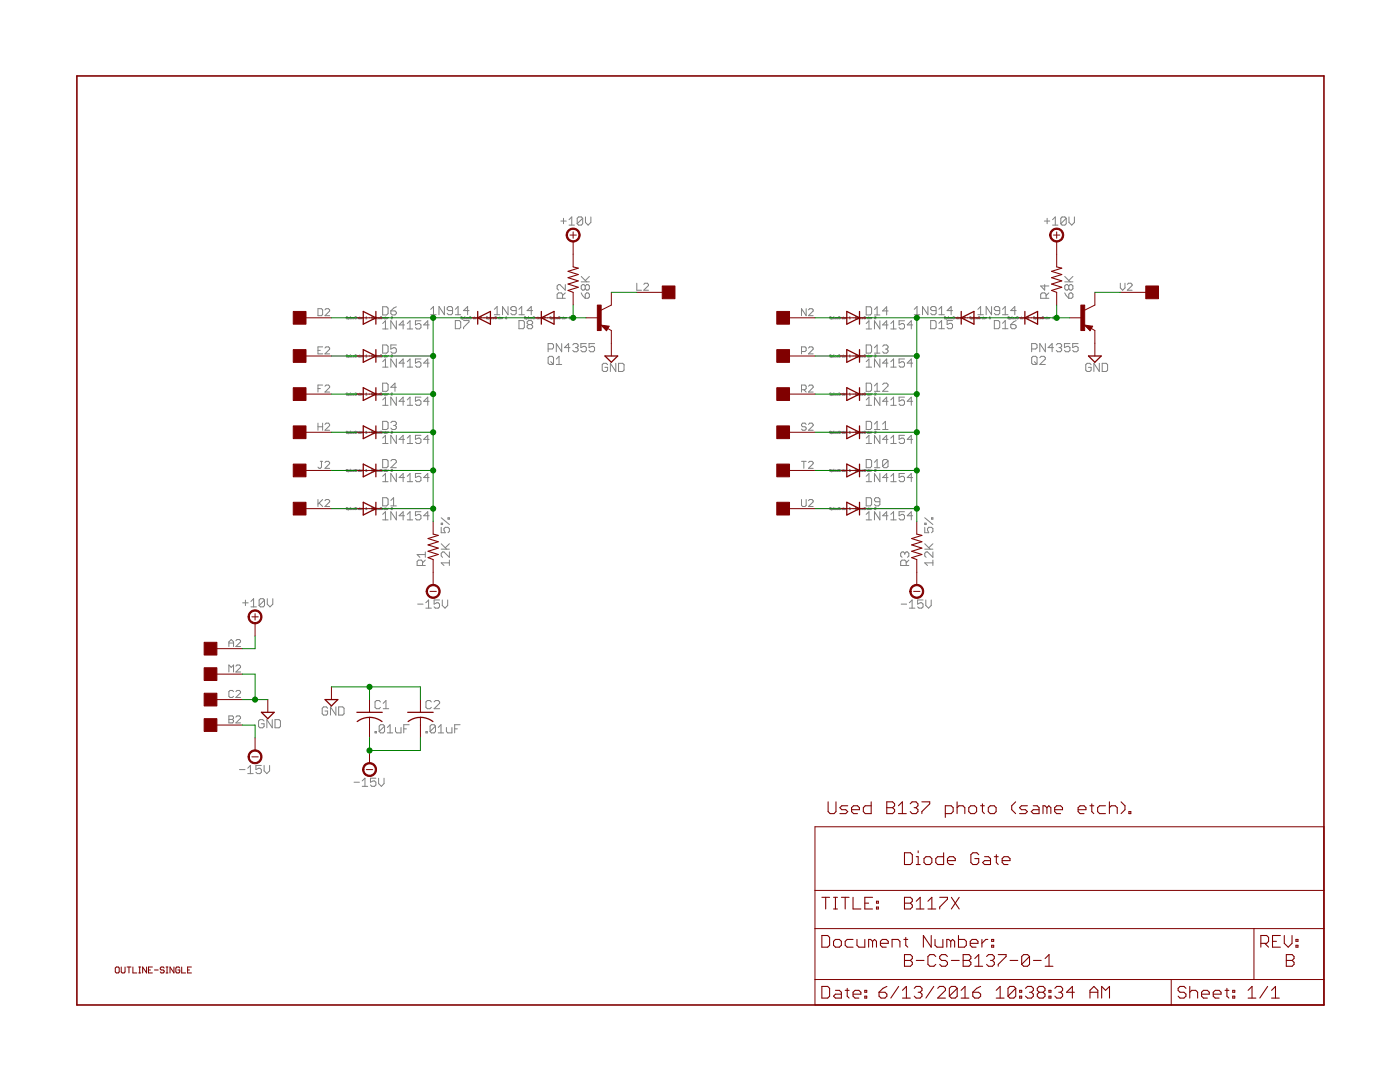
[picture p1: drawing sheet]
<svg xmlns="http://www.w3.org/2000/svg" width="279mm" height="216mm" viewBox="0 0 279 216" stroke-linecap="round" stroke-linejoin="round" font-family="sans-serif">
<g fill="none" stroke="#808080" stroke-width=".2">
<path d="M111.9 44.1h1.1M112.3 59.5v-.8l-.3-.3h-.5l-.3 .3v.8h1.6M112.5 43.6v1M112.8 56.8v1.1l-1.1-1.1h-.2l-.3 .3v.5l.3 .3M112.8 58.4l-.5 .6M113.6 43.8l.5-.5v1.6M113.6 44.9h1M116 58.4l.2 .6 .6 .5M116 56.2h1.6M116 55.2l1.1 1M116.3 43.6v1l-.3 .3h-.5l-.3-.3M116.3 43.6l-.3-.3h-.5l-.3 .3v1"/>
<path d="M116.3 43.6l-1.1 1M116.8 57.1l.3-.3h.2l.3 .3v.5l-.3 .3h-.2l-.3-.3M116.8 57.1l-.3-.3h-.3l-.2 .3v.5l.2 .3h.3l.3-.3M116.8 58.7l.3-.3h.2l.3 .3v.5l-.3 .3h-.5zM116.8 57.1v.5M116.8 43.3v1.1l.6 .5 .5-.5v-1.1M117.6 55.2l-.8 .8M127.1 56.5v1.4h.9M128.5 56.7l.2-.2h.5l.2 .2v.3l-.9 .9h.9M208.4 44.1h1.1M208.5 56.8v1.1l-.8-.8h1.6M208.8 59.5v-.8l-.3-.3h-.5l-.3 .3v.8h1.6"/>
<path d="M209 43.6v1M209.3 58.4l-.5 .6M210.1 44.9h1M210.1 43.8l.5-.5v1.6M212.5 56.2h1.6M212.5 58.4l.8 1.1M212.5 55.2l1.1 1M212.8 43.6v1l-.3 .3h-.5l-.3-.3M212.8 43.6l-.3-.3h-.5l-.3 .3v1M212.8 43.6l-1.1 1M213.3 57.1l.3-.3h.2l.3 .3v.5l-.3 .3h-.2l-.3-.3M213.3 57.1l-.3-.3h-.2l-.3 .3v.5l.3 .3h.2l.3-.3"/>
<path d="M213.3 58.7l.3-.3h.2l.3 .3v.5l-.3 .3h-.5zM213.3 57.1v.5M213.3 43.3v1.1l.6 .5 .5-.5v-1.1M214.1 55.2l-.8 .8M223.6 56.5v.9l.4 .5 .5-.5v-.9M225 56.7l.2-.2h.5l.2 .2v.3l-.9 .9h.9M63.5 61.6h.7l.2 .2v1l-.2 .2h-.7zM63.5 77.5h.4M63.5 69.9h.4M64.4 76.8h-.9v1.4M64.4 69.2h-.9v1.4h.9M64.9 61.8l.2-.2h.5l.2 .2v.3l-.9 .9h.9"/>
<path d="M64.9 77.1l.2-.3h.5l.2 .3v.2l-.9 .9h.9M64.9 69.4l.2-.2h.5l.2 .2v.3l-.9 .9h.9M69.4 63.3h-.3l.3 .2-.1 .1-.2-.1M69.4 70.9l-.2-.1-.1 .2 .3 .2h-.3M69.4 78.5l-.2-.1-.1 .2 .3 .2h-.3M69.5 63.6l.2-.1v-.1h-.2v.3M69.5 71.2h.2v-.2h-.2v.4M69.5 78.8h.2v-.2h-.2v.4M69.8 63.4l.1 .2M69.8 71l.1 .2M69.8 78.6l.1 .2M69.8 78.8h.2"/>
<path d="M69.8 71.2h.2M69.8 63.6h.2M69.9 63.2h.1M69.9 70.8h.1M69.9 78.4h.1M70.4 63.4h-.3l.1 .2h.2M70.4 71h-.3l.1 .2h.2M70.4 78.6h-.3l.1 .2h.2M70.5 63.5h.2v-.1h-.2l.2 .2M70.5 71.1h.2v-.1h-.2l.2 .2M70.5 78.7h.2v-.1h-.2l.2 .2M70.8 63.3h.3l-.1 .3-.2-.1z"/>
<path d="M70.9 70.8l.2 .1-.1 .3h-.2zM70.9 78.4l.2 .1-.1 .3h-.2zM71.2 63.4v.2M71.2 71v.2M71.2 78.6v.2M71.4 78.6l-.2 .1M71.4 71l-.2 .1M71.4 63.4l-.2 .1M71.8 63.2v.4l-.3-.1 .1-.1h.2M71.8 70.8v.4h-.2l-.1-.2h.3M71.8 78.4v.4h-.2l-.1-.2h.3M71.9 63.5h.3l-.1-.1h-.2l.2 .2"/>
<path d="M71.9 71.1h.3l-.1-.1h-.2l.2 .2M71.9 78.7h.3l-.1-.1h-.2l.2 .2M72.3 63.4v.2M72.3 71v.2M72.3 78.6v.2M72.5 78.6l-.2 .1M72.5 71l-.2 .1M72.5 63.4l-.2 .1M73 63.4l.1-.2v.4M73 71l.1-.2v.4M73 78.6l.1-.2v.4M73 78.8h.2"/>
<path d="M73 71.2h.2M73 63.6h.2M74.4 63.3h-.2l.2 .2v.1l-.2-.1M74.4 70.9l-.1-.1-.1 .2 .2 .2h-.2M74.4 78.5l-.1-.1-.1 .2 .2 .2h-.2M74.6 63.6l.2-.1v-.1h-.2v.3M74.6 71.2h.2v-.2h-.2v.4M74.6 78.8h.2v-.2h-.2v.4M74.9 63.4l.1 .2M74.9 71l.1 .2M74.9 78.6l.1 .2M74.9 78.8h.2"/>
<path d="M74.9 71.2h.2M74.9 63.6h.2M75 63.2h.1M75 70.8h.1M75 78.4h.1M75.4 63.4h-.2v.2h.2M75.4 71h-.2v.2h.2M75.4 78.6h-.2v.2h.2M75.6 63.5h.2v-.1h-.2l.2 .2M75.6 71.1h.2v-.1h-.2l.2 .2M75.6 78.7h.2v-.1h-.2l.2 .2M75.9 63.3h.3l-.1 .3-.2-.1z"/>
<path d="M76 70.8l.2 .1-.1 .3h-.2zM76 78.4l.2 .1-.1 .3h-.2zM76.3 63.4v.2M76.3 71v.2M76.3 78.6v.2M76.4 76.5h.8l.2 .2v1.1l-.2 .3h-.8zM76.4 79.8l.5-.6v1.7M76.4 68.8h.8l.2 .3v1.1l-.2 .3h-.8zM76.4 72.2l.5-.6v1.7M76.4 64.6l.5-.6v1.6M76.4 73.3h1M76.4 65.6h1"/>
<path d="M76.4 61.2h.8l.2 .3v1.1l-.2 .2h-.8zM76.5 78.6l-.2 .1M76.5 71l-.2 .1M76.5 63.4l-.2 .1M76.9 63.2v.4l-.3-.1 .1-.1h.2M76.9 70.8v.4h-.2l-.1-.2h.3M76.9 78.4v.4h-.2l-.1-.2h.3M77 63.5h.2v-.1h-.2l.2 .2M77 71.1h.2v-.1h-.2l.2 .2M77 78.7h.2v-.1h-.2l.2 .2M77.4 63.4v.2M77.4 71v.2"/>
<path d="M77.4 78.6v.2M77.6 78.6l-.2 .1M77.6 71l-.2 .1M77.6 63.4l-.2 .1M78 62h.8l.3 .3v.3l-.3 .2h-.5l-.3-.2zM78.1 63.3h.2l-.2 .3h.2M78.1 70.9l.2-.1v.2l-.2 .2h.2M78.1 78.5h.2l-.2 .3h.2M79.1 68.8h-1.1v.9l.5-.3h.3l.3 .3v.5l-.3 .3h-.5l-.3-.3M79.1 61.2l-.6 .3-.5 .5M79.1 64v1.6l-1.1-1.6v1.6M79.1 71.6v1.7l-1.1-1.7v1.7"/>
<path d="M79.1 79.2v1.7l-1.1-1.7v1.7M79.1 77.3h-1.1l.8-.8v1.6M80.7 64.8h-1l.8-.8v1.6M80.7 72.5h-1l.8-.9v1.7M81.3 64.6l.5-.6v1.6M81.3 72.2l.5-.6v1.7M81.3 79.8l.5-.6v1.7M81.3 73.3h1.1M81.3 65.6h1.1M84 79.2h-1.1v.9l.6-.3h.2l.3 .3v.5l-.3 .3h-.5l-.3-.3M84 71.6h-1.1v.9l.6-.3h.2l.3 .3v.5l-.3 .3h-.5l-.3-.3M84 64h-1.1v.8l.6-.2h.2l.3 .2v.6l-.3 .2h-.5l-.3-.2"/>
<path d="M85.6 64.8h-1l.8-.8v1.6M85.6 72.5h-1l.8-.9v1.7M86 61.7l.5-.5v1.6M86 62.8h1M88.7 61.2v1.6l-1.1-1.6v1.6M90.3 62h-.8l-.3-.3v-.3l.3-.2h.5l.3 .2v1.1l-.3 .3h-.5l-.3-.3M90.9 64h.8l.2 .2v1.1l-.2 .3h-.8zM90.9 62.8h1M90.9 61.7l.5-.5v1.6M92.2 63.3h-.2l.2 .2v.1l-.2-.1M92.3 63.6h.2l.1-.2h-.3v.3M92.5 64h1.1v.2l-1.1 1.1v.3"/>
<path d="M92.7 63.6h.1M92.7 63.4l.1 .2M92.8 63.2h.1M93.2 63.4h-.2v.2h.2M93.3 63.5h.3l-.1-.1h-.2l.2 .2M93.6 62h-1.1l.8-.8v1.6M93.7 63.3h.3l-.1 .3-.2-.1zM94.1 63.4v.2M94.3 63.4l-.2 .1M94.7 63.2v.4l-.3-.1 .1-.1h.2M94.8 63.5h.2v-.1h-.2l.2 .2M95.1 63.4v.2"/>
<path d="M95.3 63.4l-.2 .1M95.8 63.3h.3l-.3 .3h.3M97.3 63.3h-.3l.3 .2-.1 .1-.2-.1M97.4 63.6h.2l.1-.2h-.3v.3M97.8 63.6h.1M97.8 63.4l.1 .2M97.9 63.2h.1M98.3 63.4h-.3l.1 .2h.2M98.4 63.5h.3l-.1-.1h-.2l.2 .2M98.7 61.7l.5-.5v1.6M98.7 62.8h1M98.8 63.3h.2v.3l-.2-.1z"/>
<path d="M99.2 63.4v.2M99.4 63.4l-.2 .1M99.7 63.2v.4l-.2-.1v-.1h.2M99.8 63.5h.3l-.1-.1h-.2l.2 .2M100.2 63.4v.2M100.4 63.4l-.2 .1M100.9 63.6h.3M100.9 63.4l.1-.2v.4M101.4 61.2v1.6l-1.1-1.6v1.6M103 62h-.8l-.3-.3v-.3l.3-.2h.5l.3 .2v1.1l-.3 .3h-.5l-.3-.3M103.6 62.8h1M103.6 61.7l.5-.5v1.6"/>
<path d="M103.6 64h.8l.2 .2v1.1l-.2 .3h-.8zM104.9 63.3h-.2l.2 .2v.1l-.2-.1M105 63.6h.2l.1-.2h-.3v.3M105.4 63.6h.1M105.4 63.4l.1 .2M105.5 64.8l-.3 .2v.3l.3 .3h.5l.3-.3v-.3l-.3-.2M105.5 64.8l-.3-.3v-.3l.3-.2h.5l.3 .2v.3l-.3 .3M105.5 63.2h.1M105.5 64.8h.5M105.9 63.4h-.2v.2h.2M106 63.5h.3l-.1-.1h-.2l.2 .2M106.3 62h-1.1l.8-.8v1.6"/>
<path d="M106.4 63.3h.3l-.1 .3-.2-.1zM106.8 63.4v.2M107 63.4l-.2 .1M107.4 63.2v.4l-.3-.1 .1-.1h.2M107.5 63.5h.2v-.1h-.2l.2 .2M107.8 63.4v.2M108 63.4l-.2 .1M108.5 63.3h.3l-.3 .3h.3M109.4 69.6h.8l.3-.2v-.6l-.3-.2h-.8v1.6M109.7 71.1h.5l.3 .3v1.1l-.3 .2h-.5l-.3-.2v-1.1zM109.9 72.2l.6 .5M110 63.3h-.3l.3 .2-.1 .1-.2-.1"/>
<path d="M110.1 63.6h.2l.1-.2h-.3v.3M110.5 63.6h.1M110.5 63.4l.1 .2M110.6 63.2h.1M111 63.4h-.3l.1 .2h.2M111 72.7h1.1M111 71.6l.6-.5v1.6M111.1 63.5h.3l-.1-.1h-.2l.2 .2M111.5 63.3h.2v.3l-.2-.1zM111.9 63.4v.2M112.1 63.4l-.2 .1M112.1 68.6v1.6l-1.1-1.6v1.6"/>
<path d="M112.4 63.2v.4l-.2-.1v-.1h.2M112.5 63.5h.3l-.1-.1h-.2l.2 .2M112.9 63.4v.2M113.1 63.4l-.2 .1M113.6 63.6h.3M113.6 63.4l.1-.2v.4M113.7 69.4h-1.1l.9-.8v1.6M114.3 68.8l.3-.2h.5l.3 .2v.3l-.3 .3M114.8 69.4h.3M115.1 69.4l.3 .2v.3l-.3 .3h-.5l-.3-.3M117 68.6h-1.1v.8l.6-.3h.3l.2 .3v.5l-.2 .3h-.6l-.3-.3M118.7 68.6h-1.1v.8l.5-.3h.3l.3 .3v.5l-.3 .3h-.6l-.2-.3"/>
<path d="M121.3 72.8l-.3-.3h-.6l-.2 .3v1.1l.2 .2h.6l.3-.2v-.6h-.6M122.9 72.5v1.6l-1.1-1.6v1.6M123.4 72.5h.9l.2 .3v1.1l-.2 .2h-.9zM160 70.1h.7l.2-.2v-.5l-.2-.2h-.7v1.4M160 77.8h.7l.2-.3v-.4l-.2-.3h-.7v1.4M160.4 77.8l.5 .4M160.9 61.6v1.4l-.9-1.4v1.4M161.4 61.8l.2-.2h.5l.2 .2v.3l-.9 .9h.9M161.4 69.4l.2-.2h.5l.2 .2v.3l-.9 .9h.9M161.4 77.1l.2-.3h.5l.2 .3v.2l-.9 .9h.9M165.9 78.5l-.2-.1-.1 .2 .3 .2h-.3M165.9 70.9l-.2-.1-.1 .2 .3 .2h-.3"/>
<path d="M165.9 63.3l-.2-.1-.1 .2 .3 .1h-.3M166 78.8h.2v-.2h-.2v.4M166 71.2h.2v-.2h-.2v.4M166 63.6l.2-.1v-.1h-.2v.3M166.3 78.8h.2M166.3 78.6l.1 .2M166.3 71.2h.2M166.3 71l.1 .2M166.3 63.6h.2M166.3 63.4l.1 .2M166.4 63.2h.1M166.4 70.8h.1"/>
<path d="M166.4 78.4h.1M166.9 78.6h-.3l.1 .2h.2M166.9 71h-.3l.1 .2h.2M166.9 63.4h-.3l.1 .2h.2M167 78.7h.2v-.1h-.2l.2 .2M167 71.1h.2v-.1h-.2l.2 .2M167 63.5h.2v-.1h-.2l.2 .2M167.4 78.4l.2 .1v.3h-.2zM167.4 70.8l.2 .1v.3h-.2zM167.4 63.2l.2 .1v.3l-.2-.1zM167.7 63.4v.2M167.7 71v.2"/>
<path d="M167.7 78.6v.2M167.9 78.6l-.2 .1M167.9 71l-.2 .1M167.9 63.4l-.2 .1M168.3 78.4v.4h-.3l.1-.2h.2M168.3 70.8v.4h-.3l.1-.2h.2M168.3 63.2v.4l-.3-.1 .1-.1h.2M168.4 78.7h.3l-.1-.1h-.2l.2 .2M168.4 71.1h.3l-.1-.1h-.2l.2 .2M168.4 63.5h.3l-.1-.1h-.2l.2 .2M168.8 63.4v.2M168.8 71v.2"/>
<path d="M168.8 78.6v.2M169 78.6l-.2 .1M169 71l-.2 .1M169 63.4l-.2 .1M169.5 78.8h.2M169.5 71.2h.2M169.5 63.6h.2M169.5 63.4l.1-.2v.4M169.5 71l.1-.2v.4M169.5 78.6l.1-.2v.4M170.9 78.5l-.1-.1-.1 .2 .2 .2h-.2M170.9 70.9l-.1-.1-.1 .2 .2 .2h-.2"/>
<path d="M170.9 63.3l-.1-.1-.1 .2 .2 .1h-.2M171.1 78.8h.2v-.2h-.2v.4M171.1 71.2h.2v-.2h-.2v.4M171.1 63.6l.2-.1v-.1h-.2v.3M171.4 78.8h.2M171.4 78.6l.1 .2M171.4 71.2h.2M171.4 71l.1 .2M171.4 63.6h.2M171.4 63.4l.1 .2M171.5 63.2h.1M171.5 70.8h.1"/>
<path d="M171.5 78.4h.1M171.9 78.6h-.2v.2h.2M171.9 71h-.2v.2h.2M171.9 63.4h-.2v.2h.2M172.1 78.7h.2v-.1h-.2l.2 .2M172.1 71.1h.2v-.1h-.2l.2 .2M172.1 63.5h.2v-.1h-.2l.2 .2M172.5 78.4l.2 .1-.1 .3h-.2zM172.5 70.8l.2 .1-.1 .3h-.2zM172.5 63.2l.2 .1-.1 .3-.2-.1zM172.8 63.4v.2M172.8 71v.2"/>
<path d="M172.8 78.6v.2M172.9 79.8l.5-.6v1.7M172.9 72.2l.5-.6v1.7M172.9 64.6l.5-.6v1.6M172.9 73.3h1M172.9 65.6h1M172.9 76.5h.8l.2 .2v1.1l-.2 .3h-.8zM172.9 68.8h.8l.2 .3v1.1l-.2 .3h-.8zM172.9 61.2h.8l.2 .3v1.1l-.2 .2h-.8zM173 78.6l-.2 .1M173 71l-.2 .1M173 63.4l-.2 .1"/>
<path d="M173.4 78.4v.4h-.3l.1-.2h.2M173.4 70.8v.4h-.3l.1-.2h.2M173.4 63.2v.4l-.3-.1 .1-.1h.2M173.5 78.7h.3l-.1-.1h-.2l.2 .2M173.5 71.1h.3l-.1-.1h-.2l.2 .2M173.5 63.5h.3l-.1-.1h-.2l.2 .2M173.9 63.4v.2M173.9 71v.2M173.9 78.6v.2M174.1 78.6l-.2 .1M174.1 71l-.2 .1M174.1 63.4l-.2 .1"/>
<path d="M174.5 78.1h1.1M174.5 70.5h1.1M174.5 62.8h1.1M174.5 61.8l.5-.6v1.6M174.5 69.4l.5-.6v1.7M174.5 77l.5-.5v1.6M174.6 78.5h.2l-.2 .3h.2M174.6 70.9l.2-.1v.2l-.2 .2h.2M174.6 63.3h.2l-.2 .3h.2M175.6 64v1.6l-1.1-1.6v1.6M175.6 71.6v1.7l-1.1-1.7v1.7M175.6 79.2v1.7l-1.1-1.7v1.7"/>
<path d="M176.1 76.7l.3-.2h.6l.2 .2v.3l-1.1 1.1h1.1M176.1 69.1l.3-.3h.6l.2 .3v.3l-.2 .3M176.7 69.7h.3M177 69.7l.2 .2v.3l-.2 .3h-.6l-.3-.3M177.2 72.5h-1.1l.9-.9v1.7M177.2 64.8h-1.1l.9-.8v1.6M177.2 62h-1.1l.9-.8v1.6M177.8 73.3h1.1M177.8 65.6h1.1M177.8 64.6l.5-.6v1.6M177.8 72.2l.5-.6v1.7M177.8 79.8l.5-.6v1.7"/>
<path d="M180.5 79.2h-1.1v.9l.6-.3h.2l.3 .3v.5l-.3 .3h-.5l-.3-.3M180.5 71.6h-1.1v.9l.6-.3h.2l.3 .3v.5l-.3 .3h-.5l-.3-.3M180.5 64h-1.1v.8l.6-.2h.2l.3 .2v.6l-.3 .2h-.5l-.3-.2M182.1 72.5h-1l.8-.9v1.7M182.1 64.8h-1l.8-.8v1.6M182.5 61.7l.5-.5v1.6M182.5 62.8h1.1M185.2 61.2v1.6l-1.1-1.6v1.6M185.7 64h.9l.2 .2v1.1l-.2 .3h-.9zM186.8 62h-.8l-.3-.3v-.3l.3-.2h.6l.2 .2v1.1l-.2 .3h-.6l-.3-.3M187.4 62.8h1.1M187.4 61.7l.5-.5v1.6"/>
<path d="M187.4 64.5l.5-.5v1.6M187.4 65.6h1.1M188.7 63.3l-.2-.1v.2l.2 .1h-.2M188.8 63.6l.3-.1-.1-.1h-.2v.3M189.2 63.6h.1M189.2 63.4l.1 .2M189.3 63.2h.1M189.7 63.4h-.2v.2h.2M189.8 63.5h.3l-.1-.1h-.2l.2 .2M190.1 62h-1.1l.8-.8v1.6M190.1 64h-1.1v.8l.5-.3h.3l.3 .3v.5l-.3 .3h-.5l-.3-.3M190.3 63.2l.2 .1-.1 .3-.2-.1z"/>
<path d="M190.6 63.4v.2M190.8 63.4l-.2 .1M191.2 63.2v.4l-.3-.1 .1-.1h.2M191.3 63.5h.2v-.1h-.2l.2 .2M191.6 63.4v.2M191.8 63.4l-.2 .1M192.3 63.3h.3l-.3 .3h.3M193.8 63.3l-.2-.1-.1 .2 .3 .1h-.3M193.9 63.6l.3-.1-.1-.1h-.2v.3M194.3 63.6h.1M194.3 63.4l.1 .2M194.4 63.2h.1"/>
<path d="M194.8 63.4h-.3l.1 .2h.2M194.9 63.5h.3l-.1-.1h-.2l.2 .2M195.2 62.8h1.1M195.2 61.7l.5-.5v1.6M195.3 63.2l.2 .1v.3l-.2-.1zM195.7 63.4v.2M195.9 63.4l-.2 .1M196.2 63.2v.4l-.2-.1v-.1h.2M196.3 63.5h.3l-.1-.1h-.2l.2 .2M196.7 63.4v.2M196.9 63.4l-.2 .1M197.4 63.6h.3"/>
<path d="M197.4 63.4l.1-.2v.4M197.9 61.2v1.6l-1.1-1.6v1.6M198.4 64h.8l.3 .2v1.1l-.3 .3h-.8zM199.5 62h-.8l-.3-.3v-.3l.3-.2h.5l.3 .2v1.1l-.3 .3h-.5l-.3-.3M200.1 62.8h1.1M200.1 61.7l.5-.5v1.6M200.1 64.5l.5-.5v1.6M200.1 65.6h1.1M201.4 63.3l-.2-.1v.2l.2 .1h-.2M201.5 63.6h.2l.1-.2h-.3v.3M201.7 64.8h.8l.3 .2v.3l-.3 .3h-.5l-.3-.3zM201.9 63.6h.1"/>
<path d="M201.9 63.4l.1 .2M202 63.2h.1M202.4 63.4h-.2v.2h.2M202.5 63.5h.3l-.1-.1h-.2l.2 .2M202.8 62h-1.1l.8-.8v1.6M202.8 64l-.6 .2-.5 .6M203 63.2l.2 .1-.1 .3-.2-.1zM203.3 63.4v.2M203.5 63.4l-.2 .1M203.9 63.2v.4l-.3-.1 .1-.1h.2M204 63.5h.2v-.1h-.2l.2 .2M204.3 63.4v.2"/>
<path d="M204.5 63.4l-.2 .1M205 63.3h.3l-.3 .3h.3M205.9 69.6h.8l.3-.2v-.6l-.3-.2h-.8v1.6M206.2 71.1h.5l.3 .3v1.1l-.3 .2h-.5l-.3-.2v-1.1zM206.4 72.2l.6 .5M206.5 63.3l-.2-.1-.1 .2 .3 .1h-.3M206.6 63.6h.2l.1-.2h-.3v.3M207 63.6h.1M207 63.4l.1 .2M207.1 63.2h.1M207.5 63.4h-.3l.1 .2h.2M207.5 71.4l.3-.3h.5l.3 .3v.2l-1.1 1.1h1.1"/>
<path d="M207.6 63.5h.3l-.1-.1h-.2l.2 .2M208 63.2l.2 .1v.3l-.2-.1zM208.4 63.4v.2M208.6 63.4l-.2 .1M208.6 68.6v1.6l-1.1-1.6v1.6M208.9 63.2v.4l-.2-.1v-.1h.2M209 63.5h.3l-.1-.1h-.2l.2 .2M209.4 63.4v.2M209.6 63.4l-.2 .1M210.1 63.6h.3M210.1 63.4l.1-.2v.4M210.2 69.4h-1l.8-.8v1.6"/>
<path d="M210.8 68.8l.3-.2h.5l.3 .2v.3l-.3 .3M211.3 69.4h.3M211.6 69.4l.3 .2v.3l-.3 .3h-.5l-.3-.3M213.5 68.6h-1.1v.8l.6-.3h.3l.2 .3v.5l-.2 .3h-.6l-.3-.3M215.2 68.6h-1.1v.8l.5-.3h.3l.3 .3v.5l-.3 .3h-.6l-.2-.3M217.8 72.8l-.3-.3h-.5l-.3 .3v1.1l.3 .2h.5l.3-.2v-.6h-.6M219.4 72.5v1.6l-1.1-1.6v1.6M220 72.5h.8l.2 .3v1.1l-.2 .2h-.8zM63.5 85.2h.9M63.5 84.4v1.5M63.5 99.7v1.4M63.9 92.1h.5"/>
<path d="M64.2 92.1v1.1l-.3 .3h-.2l-.2-.3M64.4 99.7l-.9 .9M64.4 84.4v1.5M64.9 84.7l.2-.3h.5l.2 .3v.2l-.9 1h.9M64.9 99.9l.2-.2h.5l.2 .2v.2l-.9 1h.9M64.9 92.3l.2-.2h.5l.2 .2v.2l-.9 1h.9M69.4 86.1h-.2l-.1 .1 .3 .2h-.3M69.4 93.7h-.2l-.1 .1 .3 .2h-.3M69.5 86.4h.2v-.1l-.2-.1v.4M69.5 94.1h.2v-.2l-.2-.1v.4M69.8 86.2l.1 .2M69.8 93.8l.1 .3"/>
<path d="M69.8 94.1h.2M69.8 86.4h.2M69.9 86v.1M69.9 93.6v.1M70.4 86.2l-.3 .1 .1 .1h.2M70.4 93.8l-.3 .1 .1 .2h.2M70.5 86.3h.2v-.1l-.2 .1 .2 .1M70.5 93.9h.2v-.1l-.2 .1 .2 .2M70.9 86.1h.2l-.1 .3h-.2zM70.9 93.7h.2l-.1 .4-.2-.1zM71.2 86.2v.2M71.2 93.8v.3"/>
<path d="M71.4 93.8l-.2 .1M71.4 86.2l-.2 .1M71.8 86.1v.3h-.2l-.1-.1 .3-.1M71.8 93.7v.4h-.2l-.1-.2 .3-.1M71.9 86.3h.3l-.1-.1-.2 .1 .2 .1M71.9 93.9h.3l-.1-.1-.2 .1 .2 .2M72.3 86.2v.2M72.3 93.8v.3M72.5 93.8l-.2 .1M72.5 86.2l-.2 .1M73 86.2l.1-.1v.3M73 93.8l.1-.1v.4"/>
<path d="M73 94.1h.2M73 86.4h.2M74.4 86.1h-.1l-.1 .1 .2 .2h-.2M74.4 93.7h-.1l-.1 .1 .2 .2h-.2M74.6 86.4h.2v-.1l-.2-.1v.4M74.6 94.1h.2v-.2l-.2-.1v.4M74.9 86.2l.1 .2M74.9 93.8l.1 .3M74.9 94.1h.2M74.9 86.4h.2M75 86v.1M75 93.6v.1"/>
<path d="M75.4 86.2l-.2 .1v.1h.2M75.4 93.8l-.2 .1v.2h.2M75.6 86.3h.2v-.1l-.2 .1 .2 .1M75.6 93.9h.2v-.1l-.2 .1 .2 .2M76 86.1h.2l-.1 .3h-.2zM76 93.7h.2l-.1 .4-.2-.1zM76.3 86.2v.2M76.3 93.8v.3M76.4 91.7h.8l.2 .3v1l-.2 .3h-.8zM76.4 95l.5-.5v1.6M76.4 99.3h.8l.2 .3v1.1l-.2 .2h-.8zM76.4 84.1h.8l.2 .2v1.1l-.2 .3h-.8z"/>
<path d="M76.4 87.4l.5-.5v1.6M76.4 96.1h1M76.4 88.5h1M76.4 80.9h1M76.5 93.8l-.2 .1M76.5 86.2l-.2 .1M76.9 93.7v.4h-.2l-.1-.2 .3-.1M76.9 86.1v.3h-.2l-.1-.1 .3-.1M77 86.3h.2v-.1l-.2 .1 .2 .1M77 93.9h.2v-.1l-.2 .1 .2 .2M77.4 86.2v.2M77.4 93.8v.3"/>
<path d="M77.6 93.8l-.2 .1M77.6 86.2l-.2 .1M78 99.9l.5-.6v1.6M78 84.3l.3-.2h.5l.3 .2v.3l-.3 .3M78 92l.3-.3h.5l.3 .3v.2l-1.1 1.1h1.1M78.1 86.1h.2l-.2 .3h.2M78.1 93.7h.2l-.2 .4h.2M78.5 84.9h.3M78.8 84.9l.3 .3v.2l-.3 .3h-.5l-.3-.3M79.1 86.9v1.6l-1.1-1.6v1.6M79.1 94.5v1.6l-1.1-1.6v1.6M80.7 80.1h-1l.8-.9v1.7"/>
<path d="M80.7 87.7h-1l.8-.8v1.6M80.7 95.3h-1l.8-.8v1.6M81.3 87.4l.5-.5v1.6M81.3 95l.5-.5v1.6M81.3 96.1h1.1M81.3 88.5h1.1M81.3 80.9h1.1M84 86.9h-1.1v.8l.6-.3h.2l.3 .3v.5l-.3 .3h-.5l-.3-.3M84 94.5h-1.1v.8l.6-.3h.2l.3 .3v.5l-.3 .3h-.5l-.3-.3M85.6 87.7h-1l.8-.8v1.6M85.6 80.1h-1l.8-.9v1.7M85.6 95.3h-1l.8-.8v1.6"/>
<path d="M160 99.7v1.1l.2 .3h.5l.2-.3v-1.1M160 92.1h.9M160.4 92.1v1.4M160.9 84.7l-.2-.3h-.5l-.2 .3v.2l.2 .3h.5l.2 .2v.2l-.2 .3h-.5l-.2-.3M161.4 84.7l.2-.3h.5l.2 .3v.2l-.9 1h.9M161.4 99.9l.2-.2h.5l.2 .2v.2l-.9 1h.9M161.4 92.3l.2-.2h.5l.2 .2v.2l-.9 1h.9M165.9 93.7h-.2l-.1 .1 .3 .2h-.3M165.9 86.1h-.2l-.1 .1 .3 .2h-.3M166 94.1h.2v-.2l-.2-.1v.4M166 86.4h.2v-.1l-.2-.1v.4M166.3 94.1h.2"/>
<path d="M166.3 93.8l.1 .3M166.3 86.4h.2M166.3 86.2l.1 .2M166.4 86v.1M166.4 93.6v.1M166.9 93.8l-.3 .1 .1 .2h.2M166.9 86.2l-.3 .1 .1 .1h.2M167 93.9h.2v-.1l-.2 .1 .2 .2M167 86.3h.2v-.1l-.2 .1 .2 .1M167.4 93.7h.2v.4l-.2-.1zM167.4 86.1h.2v.3h-.2zM167.7 86.2v.2"/>
<path d="M167.7 93.8v.3M167.9 93.8l-.2 .1M167.9 86.2l-.2 .1M168.3 93.7v.4l-.3-.1 .1-.2h.2M168.3 86.1v.3h-.3l.1-.2h.2M168.4 93.9h.3l-.1-.1-.2 .1 .2 .2M168.4 86.3h.3l-.1-.1-.2 .1 .2 .1M168.8 86.2v.2M168.8 93.8v.3M169 93.8l-.2 .1M169 86.2l-.2 .1M169.5 94.1h.2"/>
<path d="M169.5 86.4h.2M169.5 86.2l.1-.1v.3M169.5 93.8l.1-.1v.4M170.9 93.7h-.1l-.1 .1 .2 .2h-.2M170.9 86.1h-.1l-.1 .1 .2 .2h-.2M171.1 94.1h.2v-.2l-.2-.1v.4M171.1 86.4h.2v-.1l-.2-.1v.4M171.4 94.1h.2M171.4 93.8l.1 .3M171.4 86.4h.2M171.4 86.2l.1 .2M171.5 86v.1"/>
<path d="M171.5 93.6v.1M171.9 93.8l-.2 .1v.2h.2M171.9 86.2l-.2 .1v.1h.2M172.1 93.9h.2v-.1l-.2 .1 .2 .2M172.1 86.3h.2v-.1l-.2 .1 .2 .1M172.5 93.7h.2l-.1 .4-.2-.1zM172.5 86.1h.2l-.1 .3h-.2zM172.8 86.2v.2M172.8 93.8v.3M172.9 87.4l.5-.5v1.6M172.9 96.1h1M172.9 88.5h1"/>
<path d="M172.9 80.9h1M172.9 95l.5-.5v1.6M172.9 99.3h.8l.2 .3v1.1l-.2 .2h-.8zM172.9 91.7h.8l.2 .3v1l-.2 .3h-.8zM172.9 84.1h.8l.2 .2v1.1l-.2 .3h-.8zM173 93.8l-.2 .1M173 86.2l-.2 .1M173.4 93.7v.4l-.3-.1 .1-.2h.2M173.4 86.1v.3h-.3l.1-.2h.2M173.5 93.9h.3l-.1-.1-.2 .1 .2 .2M173.5 86.3h.3l-.1-.1-.2 .1 .2 .1M173.9 86.2v.2"/>
<path d="M173.9 93.8v.3M174.1 93.8l-.2 .1M174.1 86.2l-.2 .1M174.5 93.3h1.1M174.5 85.7h1.1M174.5 92.2l.5-.5v1.6M174.5 84.6l.5-.5v1.6M174.6 93.7h.2l-.2 .4h.2M174.6 86.1h.2l-.2 .3h.2M175.6 86.9v1.6l-1.1-1.6v1.6M175.6 94.5v1.6l-1.1-1.6v1.6M176.1 84.6l.6-.5v1.6"/>
<path d="M176.1 85.7h1.1M177.2 92l-.2-.3h-.6l-.3 .3v1M177.2 95.3h-1.1l.9-.8v1.6M177.2 87.7h-1.1l.9-.8v1.6M177.2 80.1h-1.1l.9-.9v1.7M177.2 92v1l-.2 .3h-.6l-.3-.3M177.2 92l-1.1 1M177.8 96.1h1.1M177.8 88.5h1.1M177.8 80.9h1.1M177.8 87.4l.5-.5v1.6M177.8 95l.5-.5v1.6"/>
<path d="M180.5 86.9h-1.1v.8l.6-.3h.2l.3 .3v.5l-.3 .3h-.5l-.3-.3M180.5 94.5h-1.1v.8l.6-.3h.2l.3 .3v.5l-.3 .3h-.5l-.3-.3M182.1 87.7h-1l.8-.8v1.6M182.1 95.3h-1l.8-.8v1.6M182.1 80.1h-1l.8-.9v1.7M49 119.7v1.1M52.8 119.7v1.1l-.3 .3h-.5l-.3-.3M52.8 119.7l-.3-.2h-.5l-.3 .2v1.1M52.8 119.7l-1.1 1.1M53.3 119.5v1.1l.6 .5 .5-.5v-1.1M63.7 100.4l.7 .7M69.4 101.4l-.2-.1-.1 .1 .3 .2h-.3"/>
<path d="M69.5 101.7h.2v-.2l-.2-.1v.4M69.8 101.7h.2M69.8 101.4l.1 .3M69.9 101.2v.1M70.4 101.4l-.3 .1 .1 .2h.2M70.5 101.6h.2v-.2l-.2 .1 .2 .2M70.9 101.3l.2 .1-.1 .3-.2-.1zM71.2 101.4v.3M71.4 101.4l-.2 .2M71.8 101.3v.4h-.2l-.1-.2 .3-.1M71.9 101.6h.3l-.1-.2-.2 .1 .2 .2M72.3 101.4v.3"/>
<path d="M72.5 101.4l-.2 .2M73 101.7h.2M73 101.4l.1-.1v.4M74.4 101.4l-.1-.1-.1 .1 .2 .2h-.2M74.6 101.7h.2v-.2l-.2-.1v.4M74.9 101.7h.2M74.9 101.4l.1 .3M75 101.2v.1M75.4 101.4l-.2 .1v.2h.2M75.6 101.6h.2v-.2l-.2 .1 .2 .2M76 101.3l.2 .1-.1 .3-.2-.1zM76.3 101.4v.3"/>
<path d="M76.4 102.6l.5-.5v1.6M76.4 103.7h1M76.5 101.4l-.2 .2M76.9 101.3v.4h-.2l-.1-.2 .3-.1M77 101.6h.2v-.2l-.2 .1 .2 .2M77.4 101.4v.3M77.6 101.4l-.2 .2M78 100.9h1.1M78.1 101.4h.2l-.2 .3h.2M79.1 102.1v1.6l-1.1-1.6v1.6M80.7 102.9h-1l.8-.8v1.6M81.3 103.7h1.1"/>
<path d="M81.3 102.6l.5-.5v1.6M84 102.1h-1.1v.8l.6-.3h.2l.3 .3v.6l-.3 .2h-.5l-.3-.2M84.3 112.8v-.8l-.2-.2h-.6l-.3 .2v.8h1.7M84.9 110.7h-1.7l.6 .5M84.9 111.8l-.6 .5M84.9 110.1v1.1M85.6 102.9h-1l.8-.8v1.6M87.7 119.7h-1.1v.8l.6-.2h.2l.3 .2v.6l-.3 .2h-.5l-.3-.2M88.1 105.2v1.1h.8l-.3-.5v-.3l.3-.3h.5l.3 .3v.5l-.3 .3M88.1 104.4h.2v.3h-.2zM88.1 109.6h1.6M88.1 108.5l1 1.1"/>
<path d="M88.1 103.3l1.6 1.4M88.3 119.7v1.1l.5 .5 .5-.5v-1.1M89.4 103.3h.3v.3h-.3zM89.7 112.3h-1.6l.5 .5M89.7 110.1v1.1l-1.1-1.1h-.3l-.2 .3v.5l.2 .3M89.7 111.8v1M89.7 108.5l-.8 .8M165.9 101.4l-.2-.1-.1 .1 .3 .2h-.3M166 101.7h.2v-.2l-.2-.1v.4M166.3 101.7h.2M166.3 101.4l.1 .3M166.4 101.2v.1"/>
<path d="M166.9 101.4l-.3 .1 .1 .2h.2M167 101.6h.2v-.2l-.2 .1 .2 .2M167.4 101.3l.2 .1v.3l-.2-.1zM167.7 101.4v.3M167.9 101.4l-.2 .2M168.3 101.3v.4l-.3-.1 .1-.2h.2M168.4 101.6h.3l-.1-.2-.2 .1 .2 .2M168.8 101.4v.3M169 101.4l-.2 .2M169.5 101.7h.2M169.5 101.4l.1-.1v.4M170.9 101.4l-.1-.1-.1 .1 .2 .2h-.2"/>
<path d="M171.1 101.7h.2v-.2l-.2-.1v.4M171.4 101.7h.2M171.4 101.4l.1 .3M171.5 101.2v.1M171.9 101.4l-.2 .1v.2h.2M172.1 101.6h.2v-.2l-.2 .1 .2 .2M172.5 101.3l.2 .1-.1 .3-.2-.1zM172.8 101.4v.3M172.9 103.7h1M172.9 102.6l.5-.5v1.6M173 101.4l-.2 .2M173.4 101.3v.4l-.3-.1 .1-.2h.2"/>
<path d="M173.5 101.6h.3l-.1-.2-.2 .1 .2 .2M173.9 101.4v.3M174.1 101.4l-.2 .2M174.6 101.4h.2l-.2 .3h.2M175.6 100.1h-.8l-.3-.2v-.3l.3-.3h.5l.3 .3v1.1l-.3 .2h-.5l-.3-.2M175.6 102.1v1.6l-1.1-1.6v1.6M177.2 102.9h-1.1l.9-.8v1.6M177.8 103.7h1.1M177.8 102.6l.5-.5v1.6M180.5 102.1h-1.1v.8l.6-.3h.2l.3 .3v.6l-.3 .2h-.5l-.3-.2M180.6 110.4l-.3-.3h-.3l-.3 .3v.5l.3 .3M180.6 110.4l.2-.3h.3l.3 .3v.5l-.3 .3"/>
<path d="M180.6 110.4v.3M180.8 112.8v-.8l-.2-.2h-.6l-.3 .2v.8h1.7M181.4 111.8l-.6 .5M182.1 102.9h-1l.8-.8v1.6M184.2 119.7h-1.1v.8l.6-.2h.2l.3 .2v.6l-.3 .2h-.5l-.3-.2M184.6 109.6h1.6M184.6 105.2v1.1h.8l-.3-.5v-.3l.3-.3h.5l.3 .3v.5l-.3 .3M184.6 104.4h.2v.3h-.2zM184.6 108.5l1 1.1M184.6 103.3l1.6 1.4M184.8 119.7v1.1l.5 .5 .5-.5v-1.1M185.9 103.3h.3v.3h-.3z"/>
<path d="M186.2 112.3h-1.6l.5 .5M186.2 110.1v1.1l-1.1-1.1h-.3l-.2 .3v.5l.2 .3M186.2 111.8v1M186.2 108.5l-.8 .8M45.7 129v-.9l.4-.5 .5 .5v.9M45.7 134.1v-1.4l.4 .5 .5-.5v1.4M45.7 128.3h.9M46.6 138l-.2-.2h-.5l-.2 .2v.9l.2 .3h.5l.2-.3M47.1 127.8l.2-.2h.5l.2 .2v.3l-.9 .9h.9M47.1 132.9l.2-.2h.5l.2 .2v.3l-.9 .9h.9M47.1 138l.2-.2h.5l.2 .2v.2l-.9 1h.9M48.4 120.3h1.1"/>
<path d="M50.1 120l.5-.5v1.6M50.1 121.1h1.1M83.4 120.5h1M85 120.3l.5-.6v1.6M85 121.3h1.1M179.9 120.5h1M181.5 121.3h1.1M181.5 120.3l.5-.6v1.6M45.7 142.9h.7l.2 .2v.2l-.2 .3 .2 .2v.2l-.2 .3h-.7zM45.7 143.6h.7M47.1 143.1l.2-.2h.5l.2 .2v.2l-.9 1h.9M47.8 153.6h1.1"/>
<path d="M49.4 153.3l.6-.6v1.7M49.4 154.4h1.1M52.2 152.7h-1.1v.9l.5-.3h.3l.3 .3v.5l-.3 .3h-.5l-.3-.3M52.7 143.9l-.3-.3h-.5l-.3 .3v1l.3 .3h.5l.3-.3v-.5h-.5M52.7 152.7v1.1l.6 .6 .5-.6v-1.1M54.3 143.6v1.6l-1-1.6v1.6M54.9 143.6h.8l.3 .3v1l-.3 .3h-.8zM65.4 141.3l-.3-.2h-.5l-.3 .2v1.1l.3 .3h.5l.3-.3v-.5h-.5M67 141.1v1.6l-1-1.6v1.6M67.6 141.1h.8l.3 .2v1.1l-.3 .3h-.8zM70.7 156.1h1M72.3 155.8l.5-.5v1.6"/>
<path d="M72.3 156.9h1.1M74.8 146h.3v.2h-.3zM75 155.3h-1.1v.8l.8-.3 .3 .3v.5l-.3 .3h-.5l-.3-.3M75.6 155.3v1.1l.5 .5 .5-.5v-1.1M75.9 140.1l-.2-.3h-.6l-.3 .3v1l.3 .3h.6l.2-.3M76.5 141.4h1.1M76.5 140.3l.5-.5v1.6M76.8 144.9v1.1l-.3 .2h-.6l-.2-.2M76.8 144.9l-.3-.3h-.6l-.2 .3v1.1M76.8 144.9l-1.1 1.1M77.3 146.2h1.1M77.3 145.2l.6-.6v1.6"/>
<path d="M78.9 145.2v.8l.3 .2h.8v-1M80.6 145.4h.5M81.7 144.6h-1.1v1.6M85 146h.3v.2h-.3zM86.1 140.1l-.3-.3h-.5l-.3 .3v1l.3 .3h.5l.3-.3M86.6 140.1l.3-.3h.6l.2 .3v.2l-1.1 1.1h1.1M86.9 144.9v1.1l-.3 .2h-.5l-.3-.2M86.9 144.9l-.3-.3h-.5l-.3 .3v1.1M86.9 144.9l-1.1 1.1M87.5 146.2h1M87.5 145.2l.5-.6v1.6M89.1 145.2v.8l.3 .2h.8v-1"/>
<path d="M90.7 145.4h.6M91.8 144.6h-1.1v1.6"/>
</g>
<g fill="none" stroke="#800000" stroke-width=".21">
<path d="M114.4 53.3l1 .2-2 .6 2 .7-2 .6 2 .6-2 .7 2 .6-2 .7 1 .3M210.9 53.3l1 .2-2 .6 2 .7-2 .6 2 .6-2 .7 2 .6-2 .7 1 .3M86.4 106.6l1.1 .2-2.1 .7 2.1 .6-2.1 .6 2.1 .7-2.1 .6 2.1 .6-2.1 .7 1 .4M183 106.6l1 .2-2.1 .7 2.1 .6-2.1 .6 2.1 .7-2.1 .6 2.1 .6-2.1 .7 1.1 .4M165.3 160v1.9l.4 .4h.8l.3-.4v-1.9M173.9 160v2.3h-1.2l-.4-.4v-.7l.4-.4h1.2M177 160h1.1l.4 .4v.4l-.4 .4 .4 .4v.3l-.4 .4h-1.1zM184 160h1.5v.4l-1.5 1.5v.4M191 160v2.3M202.7 160l-.8 .8v.8l.8 .7M221.4 160v2.3M223.7 160l.8 .8v.8l-.8 .7"/>
<path d="M164 179h1.6M164.8 179v2.4M166.3 179h.8M166.7 179v2.4M167.9 179h1.6M168.7 179v2.4M169.2 160.8h-1.2l-.4 .4 .4 .4h.8l.4 .3-.4 .4h-1.2M169.9 161.6h1.6v-.4l-.4-.4h-.8l-.4 .4v.7l.4 .4h.8M170.2 179v2.4h1.6M174.1 179h-1.5v2.4h1.5M174.9 179.8h.4v.4h-.4zM177 161.2h1.1"/>
<path d="M179.3 162.3h1.6M179.3 160.8l.8-.8v2.3M180.5 170.2h1.2l.4 .3v1.6l-.4 .4h-1.2zM180.5 179h1.2l.4 .4v.4l-.4 .4 .4 .4v.4l-.4 .4h-1.2zM181.7 160.4l.3-.4h.8l.4 .4v.4l-.4 .4M182.4 161.2h.4M182.8 161.2l.4 .4v.3l-.4 .4h-.8l-.3-.4M182.9 172.5h.7M182.9 170.9h.3v1.6M182.9 179.8l.7-.8v2.4M183.2 169.8v.4M184.4 171.3l.4-.4h.8l.4 .4v.8l-.4 .4h-.8l-.4-.4z"/>
<path d="M185.2 179.8l.8-.8v2.4M187.5 179h1.6v.4l-1.6 1.6v.4M188.3 170.2v2.3h-1.2l-.3-.4v-.8l.3-.4h1.2M188.7 162.3h1.1l.4-.4v-.7l-.4-.4h-1.1v2.3M189.1 171.7h1.5v-.4l-.3-.4h-.8l-.4 .4v.8l.4 .4h.8M189.9 179l1.5 2.4M191 161.2l.4-.4h.8l.4 .4v1.1M191.4 179l-1.5 2.4M193.3 161.2l.4-.4h.8l.4 .4v.7l-.4 .4h-.8l-.4-.4zM195.3 170.5l-.4-.3h-.7l-.4 .3v1.6l.4 .4h.7l.4-.4v-.8h-.8M195.7 160.8h.7M196.1 160.4v1.5l.3 .4"/>
<path d="M196.5 170.9h.8l.4 .4v1.2h-1.2l-.4-.4 .4-.4h1.2M197.2 161.2l.4-.4h.8l.4 .4v.7l-.4 .4h-.8l-.4-.4zM198.4 170.9h.8M198.8 170.5v1.6l.4 .4M200 171.7h1.6v-.4l-.4-.4h-.8l-.4 .4v.8l.4 .4h.8M205 160.8h-1.1l-.4 .4 .4 .4h.7l.4 .3-.4 .4h-1.1M206.2 160.8h.8l.4 .4v1.1h-1.2l-.4-.4 .4-.3h1.2M208.9 161.2l-.4-.4h-.3v1.5M208.9 161.2v1.1M208.9 161.2l.4-.4 .4 .4v1.1M210.5 161.6h1.5v-.4l-.3-.4h-.8l-.4 .4v.7l.4 .4h.8M215.2 161.6h1.5v-.4l-.4-.4h-.7l-.4 .4v.7l.4 .4h.7"/>
<path d="M217.5 160.8h.8M217.9 160.4v1.5l.4 .4M220.6 160.8h-1.1l-.4 .4v.7l.4 .4h1.1M221.4 161.2l.4-.4h.8l.4 .4v1.1M225.3 161.9h.4v.4h-.4zM164 186.7h1.2l.4 .3v1.6l-.4 .4h-1.2zM164 196.8h1.2l.4 .4v1.6l-.4 .4h-1.2zM166.3 187.8l.4-.3h.8l.4 .3v.8l-.4 .4h-.8l-.4-.4zM166.3 181.4h.8M166.7 197.6h.8l.4 .4v1.2h-1.2l-.4-.4 .4-.4h1.2M168.7 197.6h.8M169.1 197.2v1.6l.4 .4"/>
<path d="M170.2 198.4h1.6v-.4l-.4-.4h-.8l-.4 .4v.8l.4 .4h.8M170.2 187.5h-1.1l-.4 .3v.8l.4 .4h1.1M171 187.5v1.1l.4 .4h1.2v-1.5M172.6 198.8h.4v.4h-.4zM172.6 197.6h.4v.4h-.4zM172.6 180.2h.8M174.1 187.8l-.3-.3h-.4v1.5M174.1 187.8l.4-.3 .4 .3v1.2M174.1 187.8v1.2M174.9 181h.4v.4h-.4zM175.4 198h1.2l.4 .4v.4l-.4 .4h-.8l-.4-.4zM175.7 188.2h1.6v-.4l-.4-.3h-.8l-.4 .3v.8l.4 .4h.8"/>
<path d="M177 196.8l-.8 .4-.8 .8M178 189v-1.5h1.2l.4 .3v1.2M179.3 196.8l-1.5 2.4M180.1 199.2h1.6M180.1 197.6l.8-.8v2.4M180.4 187.5h.8M180.5 190.5h1.2l.4 .4v.4l-.4 .3 .4 .4v.4l-.4 .4h-1.2zM180.5 191.6h1.2M180.5 180.2h1.2M180.8 187v1.6l.4 .4M182.5 197.2l.3-.4h.8l.4 .4v.4l-.4 .4M182.9 191.6h1.5"/>
<path d="M182.9 181.4h1.5M183.2 198h.4M183.6 198l.4 .4v.4l-.4 .4h-.8l-.3-.4M185.2 181.4h1.6M185.8 186.7v2.3l-1.5-2.3v2.3M186.4 196.8l-1.6 2.4M186.6 187.5v1.1l.4 .4h1.2v-1.5M186.8 190.9l-.4-.4h-.8l-.4 .4v1.5l.4 .4h.8l.4-.4M187.1 197.2l.4-.4h.8l.4 .4v.4l-1.6 1.6h1.6M189.1 190.9l-.4-.4h-.8l-.4 .4v.4l.4 .3h.8l.4 .4v.4l-.4 .4h-.8l-.4-.4M189.7 187.8l-.4-.3h-.3v1.5M189.7 187.8v1.2"/>
<path d="M189.7 187.8l.4-.3 .4 .3v1.2M189.9 191.6h1.5M191 197.2v1.6l-.4 .4h-.7l-.4-.4M191 197.2l-.4-.4h-.7l-.4 .4v1.6M191 197.2l-1.5 1.6M191.3 186.7v2.3h1.2l.3-.4v-.8l-.3-.3h-1.2M191.8 199.2h1.6M191.8 197.6l.8-.8v2.4M192.2 190.5h1.2l.4 .4v.4l-.4 .3 .4 .4v.4l-.4 .4h-1.2zM192.2 191.6h1.2M193.6 188.2h1.6v-.4l-.4-.3h-.8l-.4 .3v.8l.4 .4h.8M194.1 198h1.2l.4 .4v.4l-.4 .4h-.8l-.4-.4z"/>
<path d="M194.5 191.3l.8-.8v2.3M194.5 192.8h1.6M195.7 196.8l-.8 .4-.8 .8M196 187.5v1.5M196.9 190.9l.4-.4h.8l.3 .4v.4l-.3 .3M197.1 187.5h-.4l-.7 .7M197.7 191.6h.4M197.9 188.6h.4v.4h-.4zM197.9 187.5h.4v.3h-.4zM198.1 191.6l.3 .4v.4l-.3 .4h-.8l-.4-.4M198.8 199.2h1.6M198.8 197.6l.8-.8v2.4"/>
<path d="M199.2 190.5h1.6v.4l-1.6 1.5v.4M201.6 191.6h1.5M202.7 197.2v1.6l-.4 .4h-.8l-.3-.4M202.7 197.2l-.4-.4h-.8l-.3 .4v1.6M202.7 197.2l-1.5 1.6M203.5 197.6h.4v.4h-.4zM203.5 198.8h.4v.4h-.4zM204.7 197.2l.4-.4h.7l.4 .4v.4l-.4 .4M205.4 198h.4M205.5 190.9l-.4-.4h-.8l-.4 .4v1.5M205.5 190.9v1.5l-.4 .4h-.8l-.4-.4M205.5 190.9l-1.6 1.5"/>
<path d="M205.8 198l.4 .4v.4l-.4 .4h-.7l-.4-.4M206.2 191.6h1.6M207.4 198l-.4 .4v.4l.4 .4h.8l.4-.4v-.4l-.4-.4M207.4 198l-.4-.4v-.4l.4-.4h.8l.4 .4v.4l-.4 .4M207.4 198h.8M208.6 192.8h1.5M208.6 191.3l.8-.8v2.3M209.3 197.6h.4v.4h-.4zM209.3 198.8h.4v.4h-.4zM210.5 197.2l.4-.4h.8l.4 .4v.4l-.4 .4M211.3 198h.4M211.7 198l.4 .4v.4l-.4 .4h-.8l-.4-.4"/>
<path d="M214.4 198h-1.5l1.1-1.2v2.4M217.5 198h1.6M217.5 199.2v-1.6l.8-.8 .8 .8v1.6M219.9 199.2v-2.4l.7 .8 .8-.8v2.4M236.7 197.2l-.4-.4h-.8l-.4 .4v.4l.4 .4h.8l.4 .4v.4l-.4 .4h-.8l-.4-.4M237.4 198l.4-.4h.8l.4 .4v1.2M237.4 196.8v2.4M239.8 198.4h1.5v-.4l-.3-.4h-.8l-.4 .4v.8l.4 .4h.8M242.1 198.4h1.6v-.4l-.4-.4h-.8l-.4 .4v.8l.4 .4h.8M244.5 197.6h.8M244.9 197.2v1.6l.4 .4M246 198.8h.4v.4h-.4z"/>
<path d="M246 197.6h.4v.4h-.4zM249.1 199.2h1.5M249.1 197.6l.8-.8v2.4M251.6 188.2h1.2l.4-.4v-.8l-.4-.3h-1.2v2.3M252.4 188.2l.8 .8M253 196.8l-1.6 2.4M253.8 199.2h1.5M253.8 197.6l.8-.8v2.4M254 187.8h.7M255.5 186.7h-1.5v2.3h1.5M256.3 186.7v1.5l.8 .8 .8-.8v-1.5M256.7 190.5h1.2l.4 .4v.4l-.4 .3 .4 .4v.4l-.4 .4h-1.2z"/>
<path d="M256.7 191.6h1.2M258.6 188.6h.4v.4h-.4zM258.6 187.5h.4v.3h-.4z"/>
</g>
<path d="M15.3 15.2h248.9v185.3h-248.9z" fill="none" stroke="#800000" stroke-width=".32"/>
<g fill="none" stroke="#800000" stroke-width=".2">
<path d="M113.7 46.9h1.3M114.4 46.3v1.2M114.4 48.2v5.1M114.4 58.3v2.6M122 58.3v2.6l-2 1M127.1 58.3h5.1M210.2 46.9h1.3M210.9 46.3v1.2M210.9 48.2v5.1M210.9 58.3v2.6M218.5 58.3v2.6l-2 1M223.6 58.3h5.1"/>
<path d="M61.1 78.6h5M61.1 71h5M61.1 63.4h5M71.2 78.6h5.1M71.2 71h5.1M71.2 63.4h5.1M94.1 63.4h5M106.8 63.4h5M116.9 63.4h2.6M120 64.9l1.6 .2-.5 .9zM121.3 65.5l.7 .5v5M157.6 78.6h5"/>
<path d="M157.6 71h5M157.6 63.4h5M167.7 78.6h5.1M167.7 71h5.1M167.7 63.4h5.1M190.6 63.4h5M203.3 63.4h5M213.4 63.4h2.6M216.5 64.9l1.6 .2-.5 .9zM217.8 65.5l.7 .5v5M61.1 93.9h5M61.1 86.3h5"/>
<path d="M71.2 93.9h5.1M71.2 86.3h5.1M157.6 93.9h5M157.6 86.3h5M167.7 93.9h5.1M167.7 86.3h5.1M61.1 101.5h5M71.2 101.5h5.1M85.8 118h1.3M86.4 104v2.6M86.4 111.7v5M157.6 101.5h5"/>
<path d="M167.7 101.5h5.1M182.3 118h1.3M183 104v2.6M183 111.7v5M43.3 134.5h5.1M43.3 139.6h5.1M43.3 129.4h5.1M50.3 123.1h1.2M50.9 122.4v1.3M50.9 124.4v2.5M53.4 139.6v2.5M66.1 137.1v2.5"/>
<path d="M73.7 139.6v2.5M83.9 139.6v2.5M43.3 144.7h5.1M50.3 151h1.2M50.9 147.2v2.6M73.1 153.6h1.3M73.7 143.2v4M73.7 149.8v2.5M83.9 143.2v4M162.6 165h101.6v35.5h-101.6zM162.6 177.7h101.6M23.2 193h.4l.2 .2v.7l-.2 .2h-.4l-.2-.2v-.7z"/>
<path d="M24.2 193v.9l.2 .2h.4l.2-.2v-.9M25.4 193h.7M25.7 193v1.1M26.5 193v1.1h.8M27.7 193h.4M27.7 194.1h.4M27.9 193v1.1M29.3 193v1.1l-.8-1.1v1.1M29.6 193.5h.4M30.4 193h-.8v1.1h.8M30.8 193.5h.8M32.8 193.2l-.2-.2h-.4l-.2 .4 .2 .1h.4l.2 .4-.2 .2h-.4l-.2-.2"/>
<path d="M33.1 193h.4M33.1 194.1h.4M33.3 193v1.1M34.7 193v1.1l-.8-1.1v1.1M35.9 193.2l-.2-.2h-.4l-.2 .2v.7l.2 .2h.4l.2-.2v-.4h-.4M36.3 193v1.1h.7M37.4 193.5h.4M38.2 193h-.8v1.1h.8M162.6 185.3h101.6M162.6 195.5h101.6M233.7 195.5v5M250.3 185.3v10.2"/>
</g>
<g fill="#800000" stroke="#800000" stroke-width=".2">
<path d="M228.7 57.1h2.5v2.5h-2.5z"/>
<path d="M155 100.2h2.6v2.6h-2.6z"/>
<path d="M155 92.6h2.6v2.5h-2.6z"/>
<path d="M155 85h2.6v2.5h-2.6z"/>
<path d="M155 77.4h2.6v2.5h-2.6z"/>
<path d="M155 69.8h2.6v2.5h-2.6z"/>
<path d="M155 62.1h2.6v2.6h-2.6z"/>
<path d="M40.7 133.2h2.6v2.6h-2.6z"/>
<path d="M132.2 57.1h2.5v2.5h-2.5z"/>
<path d="M58.5 100.2h2.6v2.6h-2.6z"/>
<path d="M58.5 92.6h2.6v2.5h-2.6z"/>
<path d="M58.5 85h2.6v2.5h-2.6z"/>
<path d="M58.5 77.4h2.6v2.5h-2.6z"/>
<path d="M58.5 69.8h2.6v2.5h-2.6z"/>
<path d="M58.5 62.1h2.6v2.6h-2.6z"/>
<path d="M40.7 138.3h2.6v2.6h-2.6z"/>
<path d="M40.7 143.4h2.6v2.5h-2.6z"/>
<path d="M40.7 128.2h2.6v2.5h-2.6z"/>
<path d="M119.2 60.9h.8v5.1h-.8z"/>
<path d="M215.7 60.9h.8v5.1h-.8z"/>
</g>
<g fill="none" stroke="#800000" stroke-width=".25">
<path d="M72.5 62.1l2.5 1.3-2.5 1.3zM72.5 69.8l2.5 1.2-2.5 1.3zM72.5 77.4l2.5 1.2-2.5 1.3zM75 62.1v2.6M75 69.8v2.5M75 77.4v2.5M95.3 63.4l2.6-1.3v2.6zM95.3 62.1v2.6M108 63.4l2.6-1.3v2.6zM108 62.1v2.6M120.7 71h2.6l-1.3 1.3zM121.4 65.2l-.4 .6-.8-.7 1 .1-.2 .4-.4-.3h.4"/>
<path d="M169 62.1l2.5 1.3-2.5 1.3zM169 69.8l2.5 1.2-2.5 1.3zM169 77.4l2.5 1.2-2.5 1.3zM171.5 62.1v2.6M171.5 69.8v2.5M171.5 77.4v2.5M191.8 63.4l2.6-1.3v2.6zM191.8 62.1v2.6M204.5 63.4l2.6-1.3v2.6zM204.5 62.1v2.6M217.2 71h2.6l-1.3 1.3zM217.9 65.2l-.4 .6-.8-.7 1 .1-.2 .4-.4-.3h.4"/>
<path d="M72.5 85l2.5 1.3-2.5 1.2zM72.5 92.6l2.5 1.3-2.5 1.2zM75 85v2.5M75 92.6v2.5M169 85l2.5 1.3-2.5 1.2zM169 92.6l2.5 1.3-2.5 1.2zM171.5 85v2.5M171.5 92.6v2.5M72.5 100.2l2.5 1.3-2.5 1.3zM75 100.2v2.6M169 100.2l2.5 1.3-2.5 1.3zM171.5 100.2v2.6"/>
<path d="M64.9 139.6h2.5l-1.3 1.3zM52.2 142.1h2.5l-1.3 1.3zM71.2 142.1h5.1M71.3 144a4 4 0 0 1 4.9 0M81.4 142.1h5M81.4 144a4 4 0 0 1 5 0"/>
</g>
<g fill="#800000" stroke="#800000" stroke-width=".2">
<path d="M85.4 117.1a1.4 1.4 0 0 1 2.2 .2 1.4 1.4 0 0 1-.8 2.1 1.4 1.4 0 0 1-1.8-1.4h.3a1.15 1.15 0 0 1 1.6-1.1 1.15 1.15 0 0 1 .3 1.9 1.15 1.15 0 0 1-1.9-.5v-.3h-.3z" fill-rule="evenodd"/>
<path d="M113.4 46a1.39 1.39 0 0 1 2.2 .2 1.39 1.39 0 0 1-.9 2.1 1.39 1.39 0 0 1-1.7-1.4h.2a1.15 1.15 0 0 1 1.6-1.1 1.15 1.15 0 0 1 .3 1.9 1.15 1.15 0 0 1-1.8-.5l-.1-.3h-.2z" fill-rule="evenodd"/>
<path d="M181.9 117.1a1.4 1.4 0 0 1 2.2 .1 1.4 1.4 0 0 1-.7 2.1 1.4 1.4 0 0 1-1.8-1.3h.2a1.14 1.14 0 0 1 1.7-1 1.14 1.14 0 0 1 .1 2 1.14 1.14 0 0 1-1.8-.7v-.3h-.2z" fill-rule="evenodd"/>
<path d="M209.9 46a1.4 1.4 0 0 1 2.2 .2 1.4 1.4 0 0 1-.8 2.1 1.4 1.4 0 0 1-1.8-1.4h.2a1.15 1.15 0 0 1 1.6-1.1 1.15 1.15 0 0 1 .3 1.9 1.15 1.15 0 0 1-1.8-.5l-.1-.3h-.2z" fill-rule="evenodd"/>
<path d="M49.9 122.1a1.39 1.39 0 0 1 2.2 .3 1.39 1.39 0 0 1-.8 2 1.39 1.39 0 0 1-1.8-1.3h.3a1.14 1.14 0 0 1 1.6-1 1.14 1.14 0 0 1 .2 2 1.14 1.14 0 0 1-1.8-.7v-.3h-.3z" fill-rule="evenodd"/>
<path d="M49.9 150.1a1.4 1.4 0 0 1 2.2 .2 1.4 1.4 0 0 1-.8 2 1.4 1.4 0 0 1-1.8-1.3h.3a1.14 1.14 0 0 1 1.6-.9 1.14 1.14 0 0 1 .2 1.9 1.14 1.14 0 0 1-1.8-.7v-.3h-.3z" fill-rule="evenodd"/>
<path d="M72.7 152.6a1.4 1.4 0 0 1 2.2 .2 1.4 1.4 0 0 1-.7 2.1 1.4 1.4 0 0 1-1.8-1.3h.2a1.14 1.14 0 0 1 1.7-1 1.14 1.14 0 0 1 .1 1.9 1.14 1.14 0 0 1-1.8-.7v-.2h-.2z" fill-rule="evenodd"/>
</g>
<g fill="none" stroke="#008000" stroke-width=".2">
<path d="M122 58.3h5.1M218.5 58.3h5.1M66.1 63.4h5.1M66.1 71h5.1M66.1 78.6h5.1M76.3 63.4h17.8M76.3 71h10.1M76.3 78.6h10.1M86.4 63.4v40.6M99.1 63.4h7.7M111.8 63.4h5.1M114.4 60.9v2.5"/>
<path d="M162.6 63.4h5.1M162.6 71h5.1M162.6 78.6h5.1M172.8 63.4h17.8M172.8 71h10.2M172.8 78.6h10.2M183 63.4v40.6M195.6 63.4h7.7M208.3 63.4h5.1M210.9 60.9v2.5M66.1 86.3h5.1M66.1 93.9h5.1"/>
<path d="M76.3 86.3h10.1M76.3 93.9h10.1M162.6 86.3h5.1M162.6 93.9h5.1M172.8 86.3h10.2M172.8 93.9h10.2M66.1 101.5h5.1M76.3 101.5h10.1M162.6 101.5h5.1M172.8 101.5h10.2M48.4 134.5h2.5v5.1M48.4 139.6h5"/>
<path d="M50.9 126.9v2.5h-2.5M66.1 137.1h17.8v2.5M73.7 137.1v2.5M48.4 144.7h2.5v2.5M73.7 147.2v2.6h10.2v-2.6"/>
</g>
<g fill="#008000" stroke="#008000" stroke-width=".2">
<circle cx="73.7" cy="149.8" r=".51"/>
<circle cx="86.4" cy="101.5" r=".51"/>
<circle cx="86.4" cy="93.9" r=".51"/>
<circle cx="86.4" cy="86.3" r=".51"/>
<circle cx="86.4" cy="78.6" r=".51"/>
<circle cx="86.4" cy="71" r=".51"/>
<circle cx="86.4" cy="63.4" r=".51"/>
<circle cx="114.4" cy="63.4" r=".51"/>
<circle cx="50.9" cy="139.6" r=".51"/>
<circle cx="73.7" cy="137.1" r=".51"/>
<circle cx="183" cy="101.5" r=".51"/>
<circle cx="183" cy="93.9" r=".51"/>
<circle cx="183" cy="86.3" r=".51"/>
<circle cx="183" cy="78.6" r=".51"/>
<circle cx="183" cy="71" r=".51"/>
<circle cx="183" cy="63.4" r=".51"/>
<circle cx="210.9" cy="63.4" r=".51"/>
</g>
</svg>
